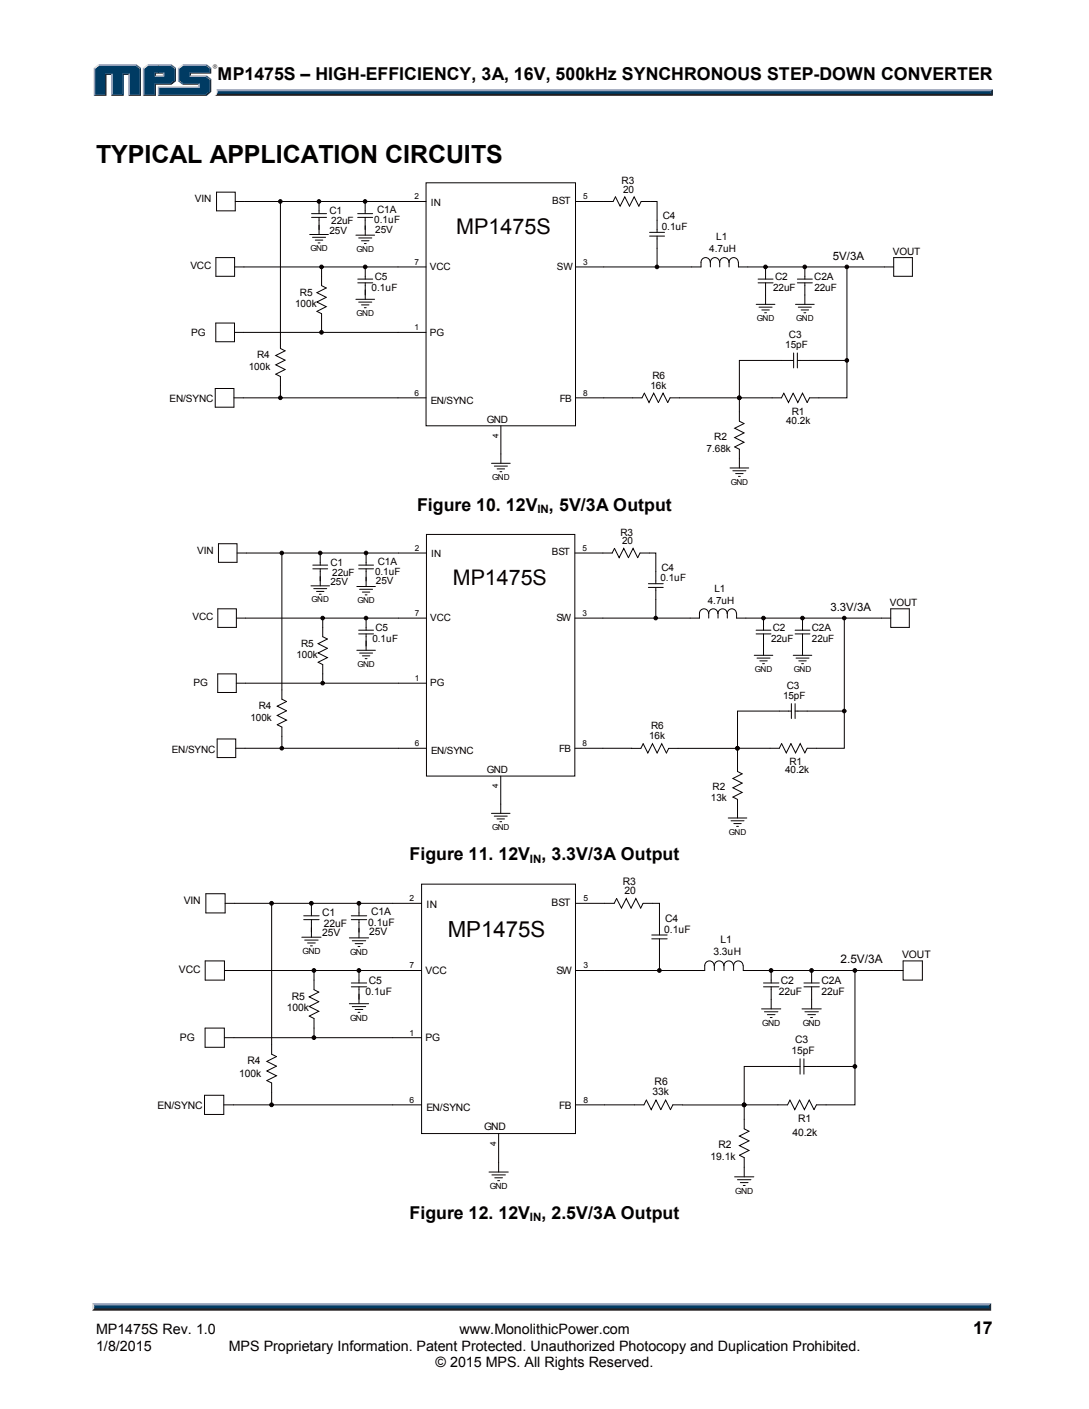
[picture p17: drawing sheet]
<svg xmlns="http://www.w3.org/2000/svg" width="216mm" height="279mm" viewBox="0 0 216 279" stroke-linecap="round" stroke-linejoin="round" font-family="sans-serif">
<defs><g id="words">
<text font-size="5" x="19" y="32.4">TYPICAL APPLICATION CIRCUITS</text>
<text font-size="4.4" fill="#070101" x="88.8" y="185.7">MP1475S</text>
<g font-size="4.3" fill="#070101">
<text x="90.5" y="46.4">MP1475S</text>
<text x="89.8" y="116.1">MP1475S</text>
</g>
<g font-size="3.5">
<text x="43.1" y="15.9">MP1475S – HIGH-EFFICIENCY, 3A, 16V, 500kHz SYNCHRONOUS STEP-DOWN CONVERTER</text>
<text x="82.7" y="101.3">Figure 10. 12V , 5V/3A Output</text>
<text x="81.2" y="170.6">Figure 11. 12V , 3.3V/3A Output</text>
<text x="81.2" y="241.6">Figure 12. 12V , 2.5V/3A Output</text>
<text x="192.9" y="264.5">17</text>
</g>
<g font-size="2.8">
<text x="19" y="267.9">1/8/2015</text>
<text x="19" y="264.5">MP1475S Rev. 1.0</text>
<text x="45.4" y="267.9">MPS Proprietary Information. Patent Protected. Unauthorized Photocopy and Duplication Prohibited.</text>
<text x="91.1" y="264.5">www.MonolithicPower.com</text>
<text x="86.4" y="271.1">© 2015 MPS. All Rights Reserved.</text>
</g>
<g font-size="2.3" fill="#070101">
<text x="165.1" y="51.5">5V/3A</text>
<text x="164.6" y="121.1">3.3V/3A</text>
<text x="166.6" y="191">2.5V/3A</text>
</g>
<g font-size="2.3">
<text x="106.6" y="101.8">IN</text>
<text x="105.1" y="171.1">IN</text>
<text x="105.1" y="242.2">IN</text>
</g>
<g font-size="2.1" fill="#070101">
<text x="36.4" y="179.3">VIN</text>
<text x="123.5" y="175.5">R3</text>
<text x="63.8" y="181.7">C1</text>
<text x="73.6" y="181.5">C1A</text>
<text x="131.9" y="182.7">C4</text>
<text x="142.8" y="187">L1</text>
<text x="178.9" y="190">VOUT</text>
<text x="35.5" y="192.9">VCC</text>
<text x="73.1" y="195.2">C5</text>
<text x="154.8" y="195.2">C2</text>
<text x="162.8" y="195.2">C2A</text>
<text x="57.8" y="198.3">R5</text>
<text x="35.7" y="206.4">PG</text>
<text x="157.7" y="206.9">C3</text>
<text x="49.1" y="211">R4</text>
<text x="129.8" y="215.2">R6</text>
<text x="31.2" y="220">EN/SYNC</text>
<text x="142.4" y="227.6">R2</text>
<text x="158.2" y="222.5">R1</text>
</g>
<g font-size="2" fill="#070101">
<text x="38.6" y="40.1">VIN</text>
<text x="85.4" y="40.8">IN</text>
<text x="109.5" y="40.4">BST</text>
<text x="123.2" y="36.5">R3</text>
<text x="123.5" y="38.2">20</text>
<text x="65.3" y="46.3">25V</text>
<text x="65.3" y="42.5">C1</text>
<text x="65.7" y="44.4">22uF</text>
<text x="74.2" y="44.3">0.1uF</text>
<text x="74.4" y="46.1">25V</text>
<text x="74.8" y="42.3">C1A</text>
<text x="131.2" y="45.6">0.1uF</text>
<text x="131.4" y="43.5">C4</text>
<text x="142" y="47.6">L1</text>
<text x="37.7" y="53.4">VCC</text>
<text x="85.2" y="53.6">VCC</text>
<text x="110.4" y="53.6">SW</text>
<text x="140.6" y="50">4.7uH</text>
<text x="177" y="50.5">VOUT</text>
<text x="59.5" y="58.7">R5</text>
<text x="73.7" y="57.7">0.1uF</text>
<text x="74.3" y="55.6">C5</text>
<text x="153.3" y="57.7">22uF</text>
<text x="153.6" y="55.6">C2</text>
<text x="161.4" y="55.6">C2A</text>
<text x="161.5" y="57.6">22uF</text>
<text x="58.5" y="60.8">100k</text>
<text x="37.9" y="66.6">PG</text>
<text x="51" y="71">R4</text>
<text x="85.2" y="66.6">PG</text>
<text x="155.7" y="69">15pF</text>
<text x="156.4" y="67">C3</text>
<text x="49.3" y="73.5">100k</text>
<text x="128.9" y="77.1">16k</text>
<text x="129.3" y="75.1">R6</text>
<text x="33.6" y="79.8">EN/SYNC</text>
<text x="85.4" y="80.1">EN/SYNC</text>
<text x="96.5" y="83.8">GND</text>
<text x="111" y="79.7">FB</text>
<text x="155.9" y="84">40.2k</text>
<text x="157" y="82.2">R1</text>
<text x="140.1" y="89.6">7.68k</text>
<text x="141.6" y="87.2">R2</text>
<text x="123" y="106.2">R3</text>
<text x="123.3" y="108">20</text>
<text x="39.1" y="109.8">VIN</text>
<text x="65.5" y="112.2">C1</text>
<text x="74.3" y="113.9">0.1uF</text>
<text x="74.9" y="112">C1A</text>
<text x="85.5" y="110.5">IN</text>
<text x="109.4" y="110.1">BST</text>
<text x="131.1" y="113.2">C4</text>
<text x="65.5" y="116">25V</text>
<text x="65.9" y="114.1">22uF</text>
<text x="74.5" y="115.8">25V</text>
<text x="130.9" y="115.3">0.1uF</text>
<text x="140.3" y="119.7">4.7uH</text>
<text x="141.7" y="117.3">L1</text>
<text x="38.2" y="123">VCC</text>
<text x="74.4" y="125.2">C5</text>
<text x="85.3" y="123.2">VCC</text>
<text x="110.3" y="123.2">SW</text>
<text x="153.2" y="125.2">C2</text>
<text x="161" y="125.2">C2A</text>
<text x="176.4" y="120.2">VOUT</text>
<text x="58.8" y="130.4">100k</text>
<text x="59.7" y="128.3">R5</text>
<text x="73.8" y="127.3">0.1uF</text>
<text x="152.9" y="127.3">22uF</text>
<text x="161" y="127.2">22uF</text>
<text x="38.4" y="136.1">PG</text>
<text x="85.3" y="136.1">PG</text>
<text x="156" y="136.6">C3</text>
<text x="49.7" y="143">100k</text>
<text x="51.3" y="140.6">R4</text>
<text x="155.2" y="138.5">15pF</text>
<text x="34.1" y="149.2">EN/SYNC</text>
<text x="85.5" y="149.6">EN/SYNC</text>
<text x="110.9" y="149.2">FB</text>
<text x="128.7" y="146.6">16k</text>
<text x="129.1" y="144.6">R6</text>
<text x="96.5" y="153.3">GND</text>
<text x="155.7" y="153.3">40.2k</text>
<text x="156.5" y="151.7">R1</text>
<text x="140.9" y="158.8">13k</text>
<text x="141.3" y="156.7">R2</text>
<text x="84.5" y="180">IN</text>
<text x="109.4" y="179.6">BST</text>
<text x="123.8" y="177.4">20</text>
<text x="63.8" y="185.6">25V</text>
<text x="64.2" y="183.7">22uF</text>
<text x="73" y="183.5">0.1uF</text>
<text x="73.2" y="185.5">25V</text>
<text x="131.7" y="184.9">0.1uF</text>
<text x="141.4" y="189.5">3.3uH</text>
<text x="72.5" y="197.4">0.1uF</text>
<text x="84.3" y="193.1">VCC</text>
<text x="110.3" y="193.1">SW</text>
<text x="154.4" y="197.4">22uF</text>
<text x="162.9" y="197.3">22uF</text>
<text x="56.9" y="200.5">100k</text>
<text x="84.3" y="206.4">PG</text>
<text x="156.9" y="208.9">15pF</text>
<text x="47.4" y="213.5">100k</text>
<text x="84.5" y="220.3">EN/SYNC</text>
<text x="110.9" y="220">FB</text>
<text x="129.4" y="217.2">33k</text>
<text x="96" y="224.1">GND</text>
<text x="157.1" y="225.3">40.2k</text>
<text x="140.9" y="230">19.1k</text>
</g>
<g font-size="1.7" fill="#070101">
<text x="81.2" y="178.7">2</text>
<text x="115.7" y="178.7">5</text>
<text x="60" y="189.2">GND</text>
<text x="69.4" y="189.4">GND</text>
<text x="81.2" y="192">7</text>
<text x="115.7" y="192">3</text>
<text x="69.4" y="202.4">GND</text>
<text x="151.1" y="203.5">GND</text>
<text x="159.1" y="203.5">GND</text>
<text x="81.2" y="205.4">1</text>
<text x="81.2" y="218.7">6</text>
<text x="115.7" y="218.7">8</text>
<text x="98.4" y="227.2" transform="rotate(-90 98.4 227.2)">4</text>
<text x="97.1" y="235.8">GND</text>
<text x="145.8" y="236.8">GND</text>
</g>
<g font-size="1.6" fill="#070101">
<text x="82.1" y="39.6">2</text>
<text x="115.6" y="39.6">5</text>
<text x="61.5" y="49.8">GND</text>
<text x="70.7" y="49.9">GND</text>
<text x="82.1" y="52.5">7</text>
<text x="115.6" y="52.5">3</text>
<text x="70.7" y="62.7">GND</text>
<text x="82.1" y="65.5">1</text>
<text x="150.1" y="63.7">GND</text>
<text x="157.8" y="63.7">GND</text>
<text x="82.1" y="78.5">6</text>
<text x="115.6" y="78.5">8</text>
<text x="98.8" y="86.8" transform="rotate(-90 98.8 86.8)">4</text>
<text x="97.6" y="95.2">GND</text>
<text x="144.9" y="96.1">GND</text>
<text x="82.2" y="109.3">2</text>
<text x="115.5" y="109.3">5</text>
<text x="61.8" y="119.5">GND</text>
<text x="70.9" y="119.6">GND</text>
<text x="82.2" y="122.2">7</text>
<text x="115.5" y="122.2">3</text>
<text x="70.9" y="132.2">GND</text>
<text x="82.2" y="135.1">1</text>
<text x="149.7" y="133.2">GND</text>
<text x="157.4" y="133.2">GND</text>
<text x="82.2" y="148">6</text>
<text x="115.5" y="148">8</text>
<text x="98.8" y="156.2" transform="rotate(-90 98.8 156.2)">4</text>
<text x="97.6" y="164.6">GND</text>
<text x="144.5" y="165.5">GND</text>
</g>
</g></defs>
<path d="M18.7 259.2h177.4l.4 .7h-178.3z" fill="#231f20"/>
<path d="M18.3 258.4h178.2l-.4 .8h-177.4z" fill="#94a0b9"/>
<path d="M196.5 258.4v1.5l-.4-.4v-.6z" fill="#001339"/>
<path d="M18.7 258.9h177.4v.6h-177.4z" fill="#003b63"/>
<path d="M18.2 258.4l.5 .5v.5l-.5 .5z" fill="#dcddde"/>
<path d="M42.9 17.7h153.9l-.4 .7h-153.3z" fill="#94a0b9"/>
<path d="M43.1 18.4h153.3l.4 .6h-154.3l.4-.2z" fill="#231f20"/>
<path d="M196.4 18.1l.4-.4v1.3l-.4-.4z" fill="#001339"/>
<path d="M43.1 18.1h153.3v.5h-153.4z" fill="#003b63"/>
<path d="M42.9 17.7l.2 .5a.79 .79 0 0 1-.6 .8l.1-.1a1.23 1.23 0 0 0 .3-1.2z" fill="#dcddde"/>
<path d="M30.7 15.2l.2-.3h1.4l.3 .3z" fill="#94a0b9"/>
<g fill="#003b63">
<path d="M18.9 13.6l.8-.6h7.2l.8 .6v5.1h-2v-4.1h-1.4v4.1h-2v-4.1h-1.5v4.1h-1.9z"/>
<path d="M28.6 13.6l.8-.6h2.2v1.3h-.9v.9h1.9v-.9h-1.3v-1.3h2.5l.8 .6v2.3l-.8 .6h-3.1v2.2h-2.1z"/>
<path d="M31.5 17.4h8v-.9h-3.2l-.8-.6v-2.3l.8-.6h4.5l.8 .6v.7h-4v.9h3.2l.8 .6v2.2l-.8 .7h-9.3z"/>
</g>
<path d="M36.2 12.9h4.8" fill="none" stroke="#94a0b9" stroke-width=".26"/>
<path d="M35.3 13.4l.9-.7 .1 .3-.8 .6z" fill="#dcddde"/>
<path d="M35.4 13.4v2.7" fill="none" stroke="#94a0b9" stroke-width=".27"/>
<path d="M35.3 16.1l.2-.2 .8 .6-.1 .3z" fill="#547194"/>
<path d="M36.2 16.7h3.4" fill="none" stroke="#001339" stroke-width=".26"/>
<g fill="#94a0b9">
<path d="M31.3 17.2h8v-.4l.3-.3v.9h-8z"/>
<path d="M31.3 17.2l.3 .2v1.3l-.3 .3z"/>
</g>
<path d="M37.6 14.3h4v-.7l.3-.2v1.2h-4.1v.3l-.2 .3z" fill="#001339"/>
<path d="M37.6 15.1h3.4" fill="none" stroke="#94a0b9" stroke-width=".26"/>
<path d="M41 14.9l.9 .8-.3 .1-.8-.6z" fill="#547194"/>
<g fill="#001339">
<path d="M31.3 19l.3-.3h9.2l.8-.7v-2.2l.3-.1v2.5l-.9 .8z"/>
<path d="M30.7 16.5h3.1l.8-.6v-2.3l.3-.2v2.7l-.9 .7h-3.1v2.2h-2.6l.3-.3h2.1z"/>
</g>
<path d="M34 12.7l.9 .7-.3 .2-.8-.6z" fill="#547194"/>
<path d="M29.2 12.9h4.8" fill="none" stroke="#94a0b9" stroke-width=".26"/>
<path d="M28.3 13.4l.9-.7 .2 .3-.8 .6z" fill="#dcddde"/>
<path d="M28.5 13.4v5.6" fill="none" stroke="#94a0b9" stroke-width=".27"/>
<path d="M32.3 14.6l.3-.3v.9l-.3-.3z" fill="#94a0b9"/>
<g fill="#001339">
<path d="M30.7 14.3h1.9l-.3 .3h-1.4v.3l-.2 .3z"/>
<path d="M27.7 13.6l.3-.2v5.6h-2.6l.3-.3h2z"/>
</g>
<path d="M27.1 12.7l.9 .7-.3 .2-.8-.6z" fill="#547194"/>
<path d="M19.5 12.9h7.6" fill="none" stroke="#94a0b9" stroke-width=".26"/>
<path d="M18.6 13.4l.9-.7 .2 .3-.8 .6z" fill="#dcddde"/>
<path d="M18.7 13.4v5.6" fill="none" stroke="#94a0b9" stroke-width=".27"/>
<path d="M20.8 14.6h1.5l-.3 .3h-.9v4.1h-2.5l.3-.3h1.9z" fill="#001339"/>
<path d="M22.1 14.6v4.4" fill="none" stroke="#94a0b9" stroke-width=".27"/>
<path d="M24.3 14.6h1.4l-.3 .3h-.9v4.1h-2.5l.3-.3h2z" fill="#001339"/>
<path d="M25.6 14.6v4.4" fill="none" stroke="#94a0b9" stroke-width=".27"/>
<path d="M41 12.7l.9 .7-.3 .2-.8-.6z" fill="#547194"/>
<path d="M42.2 13.2a.45 .45 0 0 1 .9 0 .45 .45 0 0 1-.9 0zM42.3 13.2a.37 .37 0 0 0 .7 0 .37 .37 0 0 0-.7 0zM42.5 12.9l.3 .1v.4l-.2-.2-.1 .2zM42.5 13v.2l.2-.1z" fill="#231f20"/>
<g fill="none" stroke="#070101" stroke-width=".2">
<path d="M42.9 38.1h3.7v3.7h-3.7zM46.6 40h9M63.3 40v2.4M72.4 40v2.4M84.5 36.2h29.6v48.2h-29.6zM84.5 40h-28.9v29.1l.9 .5-1.8 .9 1.8 .9-1.8 .9 1.8 1-1.8 .9 .9 .5v4.2h28.9M114.1 40h7.5l.4-1 .9 1.9 1-1.9 .9 1.9 .9-1.9 1 1.9 .4-.9h3.2v6.1M42.8 51.1h3.7v3.7h-3.7zM46.5 52.9h38M61.4 46.5h3.7M61.8 43.1h2.9M61.8 42.4h2.9"/>
<path d="M62 47.1h2.6M62.5 47.6h1.5M63.1 48.2h.3M63.3 43.1v3.4M63.8 52.9v3.7l.9 .5-1.9 .9 1.9 1-1.9 .9 1.9 .9-1.9 .9 1 .5v3.7M70.6 46.6h3.7M70.6 59.3h3.7M70.9 42.4h3M70.9 43.1h3M70.9 55.3h3M70.9 56.1h3M71.1 47.2h2.6"/>
<path d="M71.1 59.9h2.6M71.7 47.7h1.5M72.2 48.3h.4M72.4 43.1v3.5M72.4 52.9v2.4M72.4 56.1v3.2M128.8 46.1h3M128.8 46.8h3M130.3 46.8v6.1h-16.2M140.8 52a.91 .91 0 0 0-.9-.9 .91 .91 0 0 0-.9 .9v.9h-8.7M142.7 52a.91 .91 0 0 0-1-.9 .91 .91 0 0 0-.9 .9v.9M144.5 52a.91 .91 0 0 0-.9-.9 .91 .91 0 0 0-.9 .9v.9"/>
<path d="M144.5 52v.9M146.4 52a.91 .91 0 0 0-.9-.9 .91 .91 0 0 0-1 .9M146.4 52v.9h30.8M150.3 55.3h3M150.3 56.1h3M151.8 52.9v2.4M151.8 56.1v4.3M158.1 55.3h2.9M158.1 56.1h2.9M159.6 52.9v2.4M159.6 56.1v4.3M167.9 52.9v26h-5.6"/>
<path d="M177.2 51.1h3.7v3.7h-3.7zM42.7 77h3.7v3.7h-3.7zM42.8 64.1h3.7v3.7h-3.7zM46.5 65.9h38M55.6 78.9h-9.2M71.7 60.5h1.5M72.2 61h.4M114.1 78.9h13.2l.4-.9 1 1.8 .9-1.8 .9 1.8 1-1.8 .9 1.8 .4-.9h13.8v4.6l.9 .5-1.8 .9 1.8 .9-1.8 1 1.8 .9-1.8 .9 .9 .5v3.7M149.9 60.4h3.7M150.5 60.9h2.6M151 61.5h1.5M151.6 62h.4"/>
<path d="M157.3 70v3M157.3 71.5h-10.7v7.4h8.3l.5-.9 .9 1.8 .9-1.8 1 1.8 .9-1.8 .9 1.8 .5-.9h1.8M157.7 60.4h3.7M158.1 70v3M158.3 60.9h2.6M158.8 61.5h1.5M159.4 62h.4M167.9 71.5h-9.8M97.4 91.9h3.8M98 92.4h2.6M98.6 93h1.4M99.1 93.5h.4"/>
<path d="M99.3 84.5v7.4M144.7 92.8h3.7M145.3 93.4h2.6M145.8 93.9h1.5M146.4 94.5h.4"/>
</g>
<circle cx="55.6" cy="78.9" r=".36" fill="#070101"/>
<circle cx="55.6" cy="78.9" r=".36" fill="none" stroke="#070101" stroke-width=".2"/>
<circle cx="55.6" cy="39.9" r=".36" fill="#070101"/>
<circle cx="55.6" cy="39.9" r=".36" fill="none" stroke="#070101" stroke-width=".2"/>
<circle cx="63.2" cy="39.9" r=".36" fill="#070101"/>
<circle cx="63.2" cy="39.9" r=".36" fill="none" stroke="#070101" stroke-width=".2"/>
<circle cx="63.7" cy="65.9" r=".36" fill="#070101"/>
<circle cx="63.7" cy="65.9" r=".36" fill="none" stroke="#070101" stroke-width=".2"/>
<circle cx="63.7" cy="52.9" r=".36" fill="#070101"/>
<circle cx="63.7" cy="52.9" r=".36" fill="none" stroke="#070101" stroke-width=".2"/>
<circle cx="72.4" cy="39.9" r=".36" fill="#070101"/>
<circle cx="72.4" cy="39.9" r=".36" fill="none" stroke="#070101" stroke-width=".2"/>
<circle cx="72.4" cy="52.9" r=".36" fill="#070101"/>
<circle cx="72.4" cy="52.9" r=".36" fill="none" stroke="#070101" stroke-width=".2"/>
<circle cx="130.2" cy="52.9" r=".36" fill="#070101"/>
<circle cx="130.2" cy="52.9" r=".36" fill="none" stroke="#070101" stroke-width=".2"/>
<circle cx="146.6" cy="78.9" r=".36" fill="#070101"/>
<circle cx="146.6" cy="78.9" r=".36" fill="none" stroke="#070101" stroke-width=".2"/>
<circle cx="146.6" cy="78.9" r=".36" fill="#070101"/>
<circle cx="146.6" cy="78.9" r=".36" fill="none" stroke="#070101" stroke-width=".2"/>
<circle cx="151.8" cy="52.9" r=".36" fill="#070101"/>
<circle cx="151.8" cy="52.9" r=".36" fill="none" stroke="#070101" stroke-width=".2"/>
<circle cx="159.5" cy="52.9" r=".36" fill="#070101"/>
<circle cx="159.5" cy="52.9" r=".36" fill="none" stroke="#070101" stroke-width=".2"/>
<circle cx="167.9" cy="71.5" r=".36" fill="#070101"/>
<circle cx="167.9" cy="71.5" r=".36" fill="none" stroke="#070101" stroke-width=".2"/>
<circle cx="167.9" cy="52.9" r=".36" fill="#070101"/>
<g fill="none" stroke="#070101" stroke-width=".2">
<path d="M43.3 107.8h3.7v3.7h-3.7zM47 109.7h8.9M61.6 116.2h3.7M62 112.1h3M62 112.8h3M62.2 116.7h2.6M62.8 117.3h1.4M63.3 117.8h.4M63.5 109.7v2.4M63.5 112.8v3.4M70.7 116.3h3.7M71.1 112.1h3"/>
<path d="M71.1 112.8h3M71.3 116.9h2.6M71.8 117.4h1.5M72.4 118h.4M72.6 109.7v2.4M72.6 112.8v3.5M84.5 106h29.5v47.9h-29.5zM84.5 109.7h-28.6v28.9l.9 .5-1.8 .9 1.8 .9-1.8 1 1.8 .9-1.8 .9 .9 .5v4.2h28.6M114 109.7h7.4l.4-1 .9 1.9 1-1.9 .9 1.9 .9-1.9 .9 1.9 .5-.9h3.1v6M128.5 116.5h3M128.5 115.7h3M130 116.5v6.1h-16"/>
<path d="M43.2 133.6h3.6v3.7h-3.6zM43.2 120.7h3.7v3.7h-3.7zM46.8 135.5h37.7M46.9 122.6h37.6M64 122.6v3.7l.9 .4-1.8 .9 1.8 1-1.8 .9 1.8 .9-1.8 .9 .9 .5v3.7M70.7 128.9h3.7M71.1 125h3M71.1 125.7h3M71.3 129.5h2.6M71.8 130.1h1.5M72.4 130.6h.4M72.6 122.6v2.4"/>
<path d="M72.6 125.7v3.2M140.5 121.6a.9 .9 0 0 0-.9-.9 .9 .9 0 0 0-.9 .9v1h-8.7M142.3 121.6a.9 .9 0 0 0-.9-.9 .9 .9 0 0 0-.9 .9v1M144.2 121.6a.9 .9 0 0 0-.9-.9 .9 .9 0 0 0-.9 .9v1M144.2 122.6v-1a.9 .9 0 0 1 .9-.9 .9 .9 0 0 1 .9 .9v1h30.6M149.5 129.9h3.7M149.9 125.7h2.9M149.9 125h2.9M150.1 130.5h2.6M150.6 131h1.5M151.2 131.6h.4M151.4 125.7v4.2"/>
<path d="M151.4 122.6v2.4M156.9 139.5v3M157.3 129.9h3.6M157.6 125h3M157.6 125.7h3M157.6 139.5v3M157.8 130.5h2.6M158.4 131h1.4M158.9 131.6h.4M159.1 122.6v2.4M159.1 125.7v4.2M167.4 122.6v25.8h-7.4l-.4 .9-1-1.8-.9 1.8-.9-1.8-.9 1.8-.9-1.8-.5 .9h-8.3v-7.4h10.7"/>
<path d="M176.6 120.7h3.7v3.7h-3.7zM43.1 146.5h3.6v3.7h-3.6zM46.7 148.4h9.2M99.3 153.9v7.4M114 148.4h13.1l.4-.9 .9 1.8 1-1.8 .9 1.8 .9-1.8 .9 1.8 .5-.9h13.6v4.6l.9 .4-1.8 1 1.8 .9-1.8 .9 1.8 .9-1.8 1 .9 .4v3.7M167.4 141h-9.8M97.4 161.3h3.7M98 161.8h2.6M98.5 162.4h1.5M99.1 162.9h.4M144.4 162.2h3.7M144.9 162.8h2.6"/>
<path d="M145.5 163.3h1.5M146 163.9h.4"/>
<circle cx="167.9" cy="52.9" r=".36"/>
</g>
<circle cx="55.9" cy="148.4" r=".35" fill="#070101"/>
<circle cx="55.9" cy="148.4" r=".35" fill="none" stroke="#070101" stroke-width=".2"/>
<circle cx="55.9" cy="109.7" r=".35" fill="#070101"/>
<circle cx="55.9" cy="109.7" r=".35" fill="none" stroke="#070101" stroke-width=".2"/>
<circle cx="63.5" cy="109.7" r=".35" fill="#070101"/>
<circle cx="63.5" cy="109.7" r=".35" fill="none" stroke="#070101" stroke-width=".2"/>
<circle cx="64" cy="135.5" r=".35" fill="#070101"/>
<circle cx="64" cy="135.5" r=".35" fill="none" stroke="#070101" stroke-width=".2"/>
<circle cx="64" cy="122.6" r=".35" fill="#070101"/>
<circle cx="64" cy="122.6" r=".35" fill="none" stroke="#070101" stroke-width=".2"/>
<circle cx="72.6" cy="109.7" r=".35" fill="#070101"/>
<circle cx="72.6" cy="109.7" r=".35" fill="none" stroke="#070101" stroke-width=".2"/>
<circle cx="72.6" cy="122.6" r=".35" fill="#070101"/>
<circle cx="72.6" cy="122.6" r=".35" fill="none" stroke="#070101" stroke-width=".2"/>
<circle cx="130" cy="122.6" r=".35" fill="#070101"/>
<circle cx="130" cy="122.6" r=".35" fill="none" stroke="#070101" stroke-width=".2"/>
<circle cx="146.2" cy="148.4" r=".35" fill="#070101"/>
<circle cx="146.2" cy="148.4" r=".35" fill="none" stroke="#070101" stroke-width=".2"/>
<circle cx="146.2" cy="148.4" r=".35" fill="#070101"/>
<circle cx="146.2" cy="148.4" r=".35" fill="none" stroke="#070101" stroke-width=".2"/>
<circle cx="151.3" cy="122.6" r=".35" fill="#070101"/>
<circle cx="151.3" cy="122.6" r=".35" fill="none" stroke="#070101" stroke-width=".2"/>
<circle cx="159.1" cy="122.6" r=".35" fill="#070101"/>
<circle cx="159.1" cy="122.6" r=".35" fill="none" stroke="#070101" stroke-width=".2"/>
<circle cx="167.4" cy="141" r=".35" fill="#070101"/>
<circle cx="167.4" cy="141" r=".35" fill="none" stroke="#070101" stroke-width=".2"/>
<circle cx="167.4" cy="122.6" r=".35" fill="#070101"/>
<g fill="none" stroke="#070101" stroke-width=".2">
<path d="M40.8 177.2h3.8v3.8h-3.8zM44.6 179.1h9.3M61.7 179.1v2.5M71.2 179.1v2.5M83.6 175.3h30.5v49.5h-30.5zM83.6 179.1h-29.7v29.9l.9 .5-1.9 1 1.9 .9-1.9 1 1.9 .9-1.9 1 1 .5v4.3h29.7M114.1 179.1h7.7l.4-.9 1 1.9 1-1.9 .9 1.9 1-1.9 .9 1.9 .5-1h3.2v6.3M40.7 190.5h3.8v3.9h-3.8zM44.5 192.4h39.1M59.8 185.8h3.8M60.2 182.4h3.1M60.2 181.6h3.1"/>
<path d="M60.4 186.4h2.7M61 187h1.5M61.5 187.6h.4M61.7 182.4v3.4M62.3 192.4v3.9l.9 .4-1.9 1 1.9 .9-1.9 1 1.9 .9-1.9 1 1 .5v3.8M69.3 199h3.8M69.3 186h3.8M69.6 181.6h3.1M69.6 194.9h3.1M69.6 182.4h3.1M69.6 195.7h3.1M69.8 199.6h2.7"/>
<path d="M69.8 186.6h2.7M70.4 187.1h1.5M71 187.7h.4M71.2 182.4v3.6M71.2 192.4v2.5M71.2 195.7v3.3M129.2 185.4h3.1M129.2 186.2h3.1M130.7 186.2v6.2h-16.6M141.6 191.5a.94 .94 0 0 0-.9-1 .94 .94 0 0 0-1 1v.9h-9M141.6 191.5v.9M143.5 191.5a.94 .94 0 0 0-.9-1 .94 .94 0 0 0-1 1"/>
<path d="M145.4 191.5a.94 .94 0 0 0-.9-1 .94 .94 0 0 0-1 1v.9M145.4 191.5v.9M147.3 191.5a.94 .94 0 0 0-.9-1 .94 .94 0 0 0-1 1M147.4 191.5v.9h31.6M151.4 194.9h3M151.4 195.7h3M152.9 192.4v2.5M152.9 195.7v4.4M159.4 195.7h3M159.4 194.9h3M160.9 192.4v2.5M160.9 195.7v4.4"/>
<path d="M169.5 192.4v26.7h-7.6l-.5 .9-1-1.9-.9 1.9-1-1.9-.9 1.9-1-1.9-.5 1h-8.6M179 190.5h3.9v3.9h-3.9zM40.5 217.2h3.9v3.8h-3.9zM40.7 203.9h3.8v3.8h-3.8zM44.5 205.8h39.1M53.9 219.1h-9.5M70.4 200.2h1.5M71 200.7h.4M135.3 219.1h12.2v4.7l1 .5-1.9 1 1.9 .9-1.9 1 1.9 .9-1.9 1 .9 .5v3.8M135.3 219.1h-1.9l-.5 .9-.9-1.9-1 1.9-.9-1.9-1 1.9-1-1.9-.4 1h-13.6M151 200.1h3.8M151.6 200.6h2.6"/>
<path d="M152.1 201.2h1.6M152.7 201.8h.4M158.6 211.5h-11.1v7.6M158.6 210v3M159 200.1h3.8M159.4 210v3M159.6 200.6h2.6M160.1 201.2h1.6M160.7 201.8h.4M169.5 211.5h-10.1M96.9 232.4h3.9M97.5 233h2.7"/>
<path d="M98.1 233.6h1.5M98.7 234.1h.3M98.9 224.8v7.6M145.6 233.4h3.9M146.2 233.9h2.7M146.8 234.5h1.5M147.4 235.1h.3"/>
<circle cx="167.4" cy="122.6" r=".35"/>
</g>
<circle cx="53.8" cy="219.1" r=".37" fill="#070101"/>
<circle cx="53.8" cy="219.1" r=".37" fill="none" stroke="#070101" stroke-width=".2"/>
<circle cx="53.8" cy="179.1" r=".37" fill="#070101"/>
<circle cx="53.8" cy="179.1" r=".37" fill="none" stroke="#070101" stroke-width=".2"/>
<circle cx="61.7" cy="179.1" r=".37" fill="#070101"/>
<circle cx="61.7" cy="179.1" r=".37" fill="none" stroke="#070101" stroke-width=".2"/>
<circle cx="62.2" cy="205.8" r=".37" fill="#070101"/>
<circle cx="62.2" cy="205.8" r=".37" fill="none" stroke="#070101" stroke-width=".2"/>
<circle cx="62.2" cy="192.4" r=".37" fill="#070101"/>
<circle cx="62.2" cy="192.4" r=".37" fill="none" stroke="#070101" stroke-width=".2"/>
<circle cx="71.1" cy="179.1" r=".37" fill="#070101"/>
<circle cx="71.1" cy="179.1" r=".37" fill="none" stroke="#070101" stroke-width=".2"/>
<circle cx="71.1" cy="192.4" r=".37" fill="#070101"/>
<circle cx="71.1" cy="192.4" r=".37" fill="none" stroke="#070101" stroke-width=".2"/>
<circle cx="130.7" cy="192.4" r=".37" fill="#070101"/>
<circle cx="130.7" cy="192.4" r=".37" fill="none" stroke="#070101" stroke-width=".2"/>
<circle cx="147.5" cy="219.1" r=".37" fill="#070101"/>
<circle cx="147.5" cy="219.1" r=".37" fill="none" stroke="#070101" stroke-width=".2"/>
<circle cx="147.5" cy="219.1" r=".37" fill="#070101"/>
<circle cx="147.5" cy="219.1" r=".37" fill="none" stroke="#070101" stroke-width=".2"/>
<circle cx="152.9" cy="192.4" r=".37" fill="#070101"/>
<circle cx="152.9" cy="192.4" r=".37" fill="none" stroke="#070101" stroke-width=".2"/>
<circle cx="160.9" cy="192.4" r=".37" fill="#070101"/>
<circle cx="160.9" cy="192.4" r=".37" fill="none" stroke="#070101" stroke-width=".2"/>
<circle cx="169.5" cy="211.5" r=".37" fill="#070101"/>
<circle cx="169.5" cy="211.5" r=".37" fill="none" stroke="#070101" stroke-width=".2"/>
<circle cx="169.5" cy="192.4" r=".37" fill="#070101"/>
<circle cx="169.5" cy="192.4" r=".37" fill="none" stroke="#070101" stroke-width=".2"/>
<use href="#words"/>
</svg>
